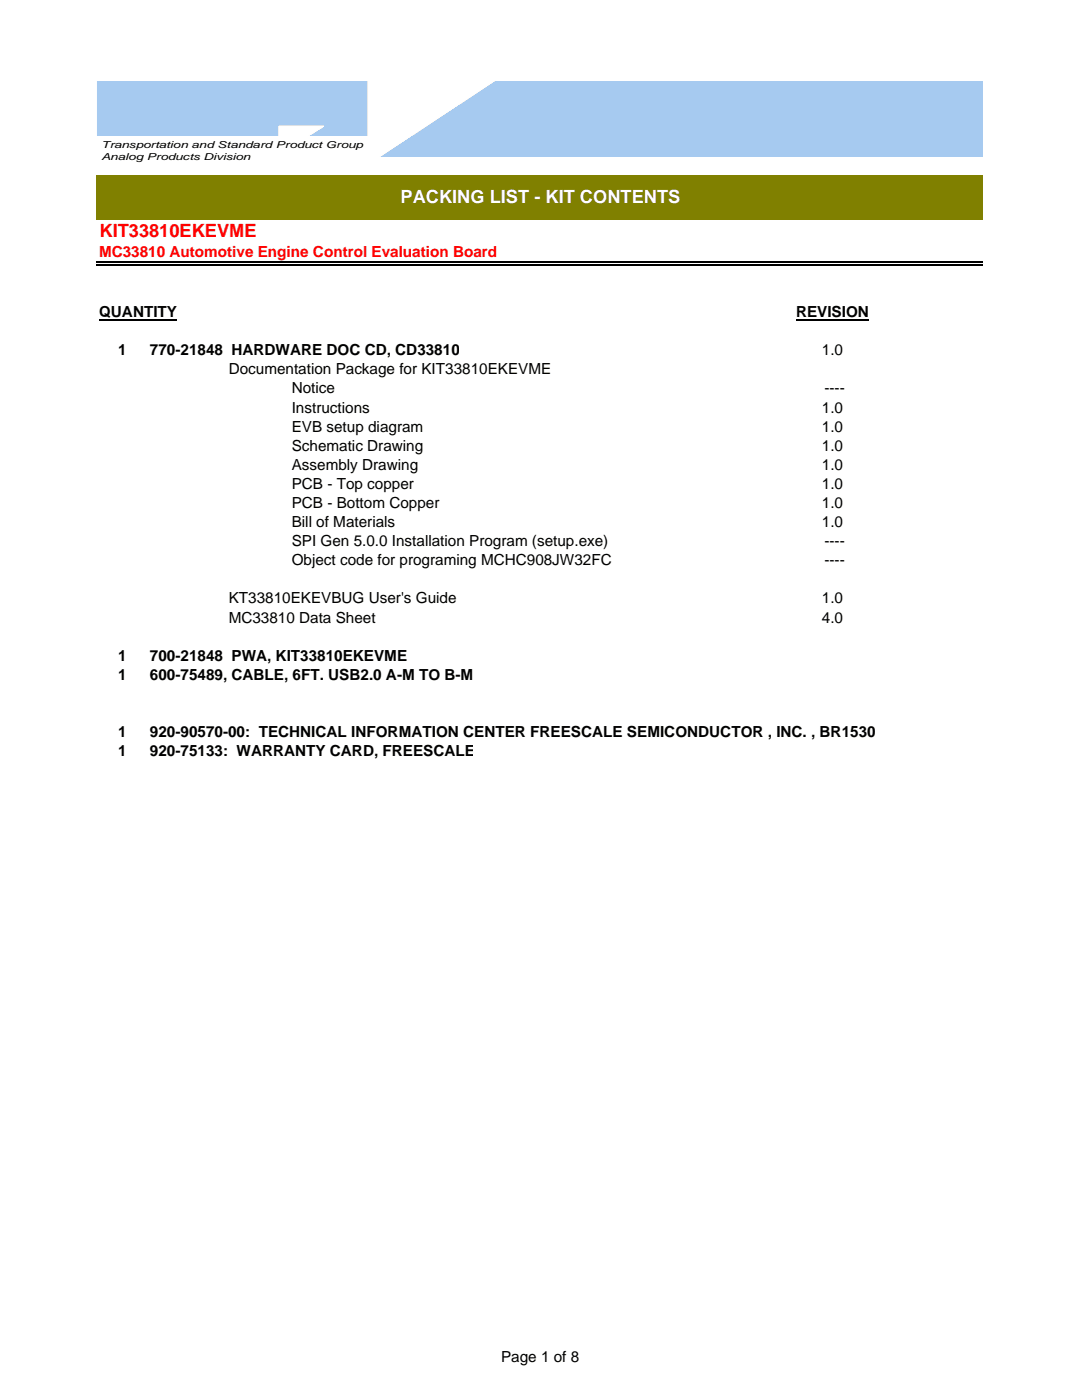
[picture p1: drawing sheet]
<svg xmlns="http://www.w3.org/2000/svg" width="216mm" height="279mm" viewBox="0 0 216 279" stroke-linecap="round" stroke-linejoin="round" font-family="sans-serif">
<defs><g id="words">
<text font-size="3.6" fill="#fff" x="79.9" y="40.5">PACKING LIST - KIT CONTENTS</text>
<text font-size="3.6" fill="#f00" x="19.9" y="47.4">KIT33810EKEVME</text>
<text font-size="3" fill="#f00" x="19.8" y="51.4">MC33810 Automotive Engine Control Evaluation Board</text>
<g font-size="3">
<text x="19.8" y="63.3">QUANTITY</text>
<text x="158.8" y="63.3">REVISION</text>
<text x="23.6" y="70.9">1</text>
<text x="29.9" y="70.9">770-21848 HARDWARE DOC CD, CD33810</text>
<text x="164" y="70.9">1.0</text>
<text x="45.6" y="74.7">Documentation Package for KIT33810EKEVME</text>
<text x="58.2" y="78.5">Notice</text>
<text x="58.2" y="82.3">Instructions</text>
<text x="164" y="82.3">1.0</text>
<text x="164.5" y="78.5">----</text>
<text x="58.2" y="86.1">EVB setup diagram</text>
<text x="58.2" y="90">Schematic Drawing</text>
<text x="164" y="90">1.0</text>
<text x="164" y="86.1">1.0</text>
<text x="58.2" y="93.8">Assembly Drawing</text>
<text x="164" y="93.8">1.0</text>
<text x="58.2" y="97.6">PCB - Top copper</text>
<text x="58.2" y="101.4">PCB - Bottom Copper</text>
<text x="164" y="97.6">1.0</text>
<text x="164" y="101.4">1.0</text>
<text x="58.2" y="105.2">Bill of Materials</text>
<text x="164" y="105.2">1.0</text>
<text x="58.2" y="109">SPI Gen 5.0.0 Installation Program (setup.exe)</text>
<text x="58.2" y="112.8">Object code for programing MCHC908JW32FC</text>
<text x="164.5" y="112.8">----</text>
<text x="164.5" y="109">----</text>
<text x="45.6" y="120.4">KT33810EKEVBUG User's Guide</text>
<text x="45.6" y="124.2">MC33810 Data Sheet</text>
<text x="164" y="124.2">4.0</text>
<text x="164" y="120.4">1.0</text>
<text x="23.6" y="131.9">1</text>
<text x="29.9" y="131.9">700-21848 PWA, KIT33810EKEVME</text>
<text x="23.6" y="135.7">1</text>
<text x="29.9" y="135.7">600-75489, CABLE, 6FT. USB2.0 A-M TO B-M</text>
<text x="23.6" y="147.1">1</text>
<text x="29.9" y="147.1">920-90570-00: TECHNICAL INFORMATION CENTER FREESCALE SEMICONDUCTOR , INC. , BR1530</text>
<text x="23.6" y="150.9">1</text>
<text x="29.9" y="150.9">920-75133: WARRANTY CARD, FREESCALE</text>
<text x="100" y="271.8">Page 1 of 8</text>
</g>
<g font-size="1.9">
<text x="20.2" y="29.6">Transportation and Standard Product Group</text>
<text x="20.2" y="31.9">Analog Products Division</text>
</g>
</g></defs>
<path d="M19.2 16.3h176.8v15h-176.8z" fill="#a6caf0"/>
<path d="M19.2 34.8h176.8v9h-176.8z" fill="#808000"/>
<path d="M19.8 63.8h15.4M158.8 63.8h14.6" fill="none" stroke="#000" stroke-width=".34"/>
<path d="M19.2 52.2h176.8M19.2 52.8h176.8" fill="none" stroke="#000" stroke-width=".3"/>
<path d="M55.7 25.2h8.9l-8.9 5.6z" fill="#fff"/>
<path d="M19.2 15.4h54.4v12.5h-54.4zM55.7 25.2h8.9l-8.9 5.6z" fill="none" stroke="#fff" stroke-width=".2"/>
<path d="M19.1 27.3h54.5v5.4h-54.5z" fill="#fff"/>
<path d="M19.1 27.3h54.5v5.4h-54.5z" fill="none" stroke="#fff" stroke-width=".2"/>
<path d="M73.4 15.4h26.4l-26.4 17.4z" fill="#fff"/>
<path d="M73.4 15.4h26.4l-26.4 17.4z" fill="none" stroke="#fff" stroke-width=".2"/>
<path d="M55.7 25.2h8.9l-8.9 5.6z" fill="#fff"/>
<path d="M19.2 15.4h54.4v12.5h-54.4zM55.7 25.2h8.9l-8.9 5.6z" fill="none" stroke="#fff" stroke-width=".2"/>
<path d="M19.1 27.3h54.5v5.4h-54.5z" fill="#fff"/>
<path d="M19.1 27.3h54.5v5.4h-54.5z" fill="none" stroke="#fff" stroke-width=".2"/>
<path d="M73.4 15.4h26.4l-26.4 17.4z" fill="#fff"/>
<path d="M73.4 15.4h26.4l-26.4 17.4z" fill="none" stroke="#fff" stroke-width=".2"/>
<use href="#words"/>
</svg>
